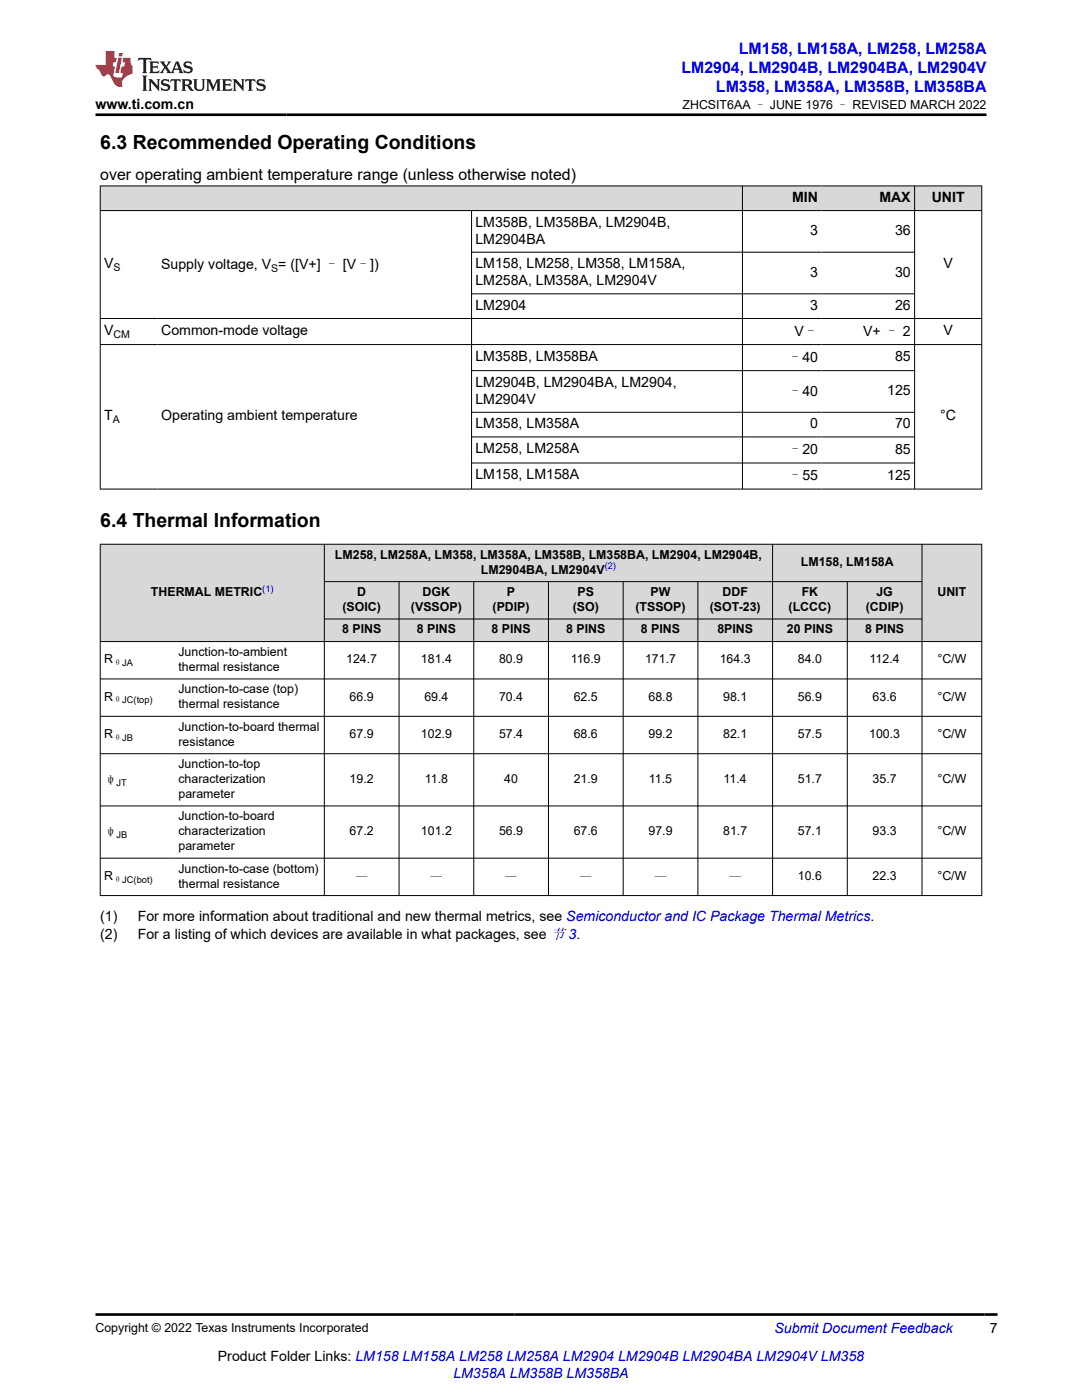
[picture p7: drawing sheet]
<svg xmlns="http://www.w3.org/2000/svg" width="216mm" height="279mm" viewBox="0 0 216 279" stroke-linecap="round" stroke-linejoin="round" font-family="sans-serif">
<defs><g id="words">
<g font-size="3.9">
<text x="20" y="29.8">6.3 Recommended Operating Conditions</text>
<text x="20" y="105.2">6.4 Thermal Information</text>
</g>
<g font-size="3.2" fill="#00f">
<text x="147.4" y="10.7">LM158, LM158A, LM258, LM258A</text>
<text x="136" y="14.5">LM2904, LM2904B, LM2904BA, LM2904V</text>
<text x="142.9" y="18.3">LM358, LM358A, LM358B, LM358BA</text>
</g>
<text font-size="3.2" x="20" y="36">over operating ambient temperature range (unless otherwise noted)</text>
<g font-size="2.8">
<text x="19" y="21.7">www.ti.com.cn</text>
<text x="158.1" y="40.3">MIN</text>
<text x="175.5" y="40.3">MAX</text>
<text x="185.9" y="40.3">UNIT</text>
<text x="94.9" y="45.2">LM358B, LM358BA, LM2904B,</text>
<text x="161.7" y="46.9">3</text>
<text x="178.6" y="46.9">36</text>
<text x="20.8" y="53.5">V</text>
<text x="32.2" y="53.7">Supply voltage, V = ([V+] – [V–])</text>
<text x="94.9" y="48.6">LM2904BA</text>
<text x="94.9" y="53.5">LM158, LM258, LM358, LM158A,</text>
<text x="188.3" y="53.5">V</text>
<text x="94.9" y="56.9">LM258A, LM358A, LM2904V</text>
<text x="161.7" y="55.2">3</text>
<text x="178.6" y="55.2">30</text>
<text x="94.9" y="61.8">LM2904</text>
<text x="161.7" y="61.8">3</text>
<text x="178.6" y="61.8">26</text>
<text x="20.8" y="66.9">V</text>
<text x="32.2" y="66.9">Common-mode voltage</text>
<text x="94.9" y="72">LM358B, LM358BA</text>
<text x="158.5" y="67">V–</text>
<text x="172.2" y="67">V+ – 2</text>
<text x="188.3" y="66.9">V</text>
<text x="94.9" y="77.2">LM2904B, LM2904BA, LM2904,</text>
<text x="157.3" y="72.2">–40</text>
<text x="178.6" y="72.1">85</text>
<text x="20.8" y="83.9">T</text>
<text x="32.2" y="83.9">Operating ambient temperature</text>
<text x="94.9" y="80.5">LM2904V</text>
<text x="157.3" y="79">–40</text>
<text x="177" y="78.9">125</text>
<text x="187.6" y="83.9">°C</text>
<text x="94.9" y="85.5">LM358, LM358A</text>
<text x="161.7" y="85.5">0</text>
<text x="178.6" y="85.5">70</text>
<text x="94.9" y="90.4">LM258, LM258A</text>
<text x="94.9" y="95.6">LM158, LM158A</text>
<text x="157.3" y="90.7">–20</text>
<text x="157.3" y="95.9">–55</text>
<text x="177" y="95.7">125</text>
<text x="178.6" y="90.5">85</text>
<text x="20" y="183.8">(1)</text>
<text x="27.5" y="183.8">For more information about traditional and new thermal metrics, see Semiconductor and IC Package Thermal Metrics.</text>
<text x="20" y="187.5">(2)</text>
<text x="27.5" y="187.5">For a listing of which devices are available in what packages, see 节 3.</text>
<text x="197.5" y="266.1">7</text>
<text x="43.5" y="271.7">Product Folder Links: LM158 LM158A LM258 LM258A LM2904 LM2904B LM2904BA LM2904V LM358</text>
</g>
<g font-size="2.8" fill="#00f">
<text x="154.5" y="266.1">Submit Document Feedback</text>
<text x="90.5" y="275.1">LM358A LM358B LM358BA</text>
</g>
<g font-size="2.5">
<text x="136.2" y="21.8">ZHCSIT6AA – JUNE 1976 – REVISED MARCH 2022</text>
<text x="66.8" y="111.5">LM258, LM258A, LM358, LM358A, LM358B, LM358BA, LM2904, LM2904B,</text>
<text x="159.8" y="113">LM158, LM158A</text>
<text x="30.1" y="119">THERMAL METRIC</text>
<text x="71.3" y="119">D</text>
<text x="84.3" y="119">DGK</text>
<text x="96" y="114.5">LM2904BA, LM2904V</text>
<text x="101.2" y="119">P</text>
<text x="115.2" y="119">PS</text>
<text x="129.8" y="119">PW</text>
<text x="144.2" y="119">DDF</text>
<text x="160" y="119">FK</text>
<text x="174.9" y="119">JG</text>
<text x="187.1" y="119">UNIT</text>
<text x="68.3" y="121.9">(SOIC)</text>
<text x="82" y="121.9">(VSSOP)</text>
<text x="98.3" y="121.9">(PDIP)</text>
<text x="114.3" y="121.9">(SO)</text>
<text x="126.8" y="121.9">(TSSOP)</text>
<text x="141.6" y="121.9">(SOT-23)</text>
<text x="157.4" y="121.9">(LCCC)</text>
<text x="172.7" y="121.9">(CDIP)</text>
<text x="35.6" y="130.9">Junction-to-ambient</text>
<text x="68.3" y="126.4">8 PINS</text>
<text x="83.2" y="126.4">8 PINS</text>
<text x="98.1" y="126.4">8 PINS</text>
<text x="113" y="126.4">8 PINS</text>
<text x="127.9" y="126.4">8 PINS</text>
<text x="143.1" y="126.4">8PINS</text>
<text x="157" y="126.4">20 PINS</text>
<text x="172.6" y="126.4">8 PINS</text>
<text x="20.8" y="132.4">R</text>
<text x="35.6" y="133.9">thermal resistance</text>
<text x="69.1" y="132.4">124.7</text>
<text x="84" y="132.4">181.4</text>
<text x="99.6" y="132.4">80.9</text>
<text x="113.9" y="132.4">116.9</text>
<text x="128.7" y="132.4">171.7</text>
<text x="143.6" y="132.4">164.3</text>
<text x="159.2" y="132.4">84.0</text>
<text x="173.5" y="132.4">112.4</text>
<text x="187" y="132.4">°C/W</text>
<text x="20.8" y="139.9">R</text>
<text x="35.6" y="138.4">Junction-to-case (top)</text>
<text x="35.6" y="141.3">thermal resistance</text>
<text x="69.8" y="139.9">66.9</text>
<text x="84.7" y="139.9">69.4</text>
<text x="99.6" y="139.9">70.4</text>
<text x="114.5" y="139.9">62.5</text>
<text x="129.4" y="139.9">68.8</text>
<text x="144.3" y="139.9">98.1</text>
<text x="159.2" y="139.9">56.9</text>
<text x="174.1" y="139.9">63.6</text>
<text x="187" y="139.9">°C/W</text>
<text x="20.8" y="147.3">R</text>
<text x="35.6" y="145.8">Junction-to-board thermal</text>
<text x="35.6" y="148.8">resistance</text>
<text x="69.8" y="147.3">67.9</text>
<text x="84" y="147.3">102.9</text>
<text x="99.6" y="147.3">57.4</text>
<text x="114.5" y="147.3">68.6</text>
<text x="129.4" y="147.3">99.2</text>
<text x="144.3" y="147.3">82.1</text>
<text x="159.2" y="147.3">57.5</text>
<text x="173.4" y="147.3">100.3</text>
<text x="187" y="147.3">°C/W</text>
<text x="35.6" y="153.3">Junction-to-top</text>
<text x="20.8" y="156.4">ψ</text>
<text x="35.6" y="156.3">characterization</text>
<text x="35.6" y="159.2">parameter</text>
<text x="69.8" y="156.3">19.2</text>
<text x="84.8" y="156.3">11.8</text>
<text x="100.6" y="156.3">40</text>
<text x="114.5" y="156.3">21.9</text>
<text x="129.5" y="156.3">11.5</text>
<text x="144.4" y="156.3">11.4</text>
<text x="159.2" y="156.3">51.7</text>
<text x="174.1" y="156.3">35.7</text>
<text x="187" y="156.3">°C/W</text>
<text x="20.8" y="166.8">ψ</text>
<text x="35.6" y="163.7">Junction-to-board</text>
<text x="35.6" y="166.7">characterization</text>
<text x="69.8" y="166.7">67.2</text>
<text x="84" y="166.7">101.2</text>
<text x="99.6" y="166.7">56.9</text>
<text x="114.5" y="166.7">67.6</text>
<text x="129.4" y="166.7">97.9</text>
<text x="144.3" y="166.7">81.7</text>
<text x="159.2" y="166.7">57.1</text>
<text x="174.1" y="166.7">93.3</text>
<text x="187" y="166.7">°C/W</text>
<text x="35.6" y="169.7">parameter</text>
<text x="20.8" y="175.6">R</text>
<text x="35.6" y="174.2">Junction-to-case (bottom)</text>
<text x="35.6" y="177.1">thermal resistance</text>
<text x="70.9" y="175.9">—</text>
<text x="85.8" y="175.9">—</text>
<text x="100.8" y="175.9">—</text>
<text x="115.7" y="175.9">—</text>
<text x="130.6" y="175.9">—</text>
<text x="145.5" y="175.9">—</text>
<text x="159.2" y="175.6">10.6</text>
<text x="174.1" y="175.6">22.3</text>
<text x="187" y="175.6">°C/W</text>
<text x="19" y="265.8">Copyright © 2022 Texas Instruments Incorporated</text>
</g>
<g font-size="2.1">
<text x="22.6" y="54.1">S</text>
<text x="54.1" y="54.2">S</text>
<text x="22.6" y="67.5">CM</text>
<text x="22.5" y="84.5">A</text>
</g>
<g font-size="1.9" fill="#00f">
<text x="120.7" y="113.6">(2)</text>
<text x="52.3" y="118.1">(1)</text>
</g>
<g font-size="1.9">
<text x="22.6" y="132.9">θJA</text>
<text x="22.6" y="140.4">θJC(top)</text>
<text x="22.6" y="147.8">θJB</text>
<text x="23.2" y="156.9">JT</text>
<text x="23.2" y="167.3">JB</text>
<text x="22.6" y="176.1">θJC(bot)</text>
</g>
</g></defs>
<g fill="#d8d8d8">
<path d="M20 37.1h175.9v4.9h-175.9z" fill-rule="evenodd"/>
<path d="M20.1 37.2h128v4.8h-128z" fill-rule="evenodd"/>
<path d="M148.2 37.2h15.7v4.8h-15.7z" fill-rule="evenodd"/>
<path d="M163.9 37.2h18.5v4.8h-18.5z" fill-rule="evenodd"/>
<path d="M182.6 37.2h13.2v4.8h-13.2z" fill-rule="evenodd"/>
</g>
<g fill="none" stroke="#000" stroke-width=".2">
<path d="M19.9 37.1h176.1M20 37v60.7M148.1 37v60.7M182.5 37v60.7M195.9 37v60.7M19.9 42h176.1M94.1 42v55.7M94.1 50.3h88.5M94.1 58.6h88.5M19.9 63.6h176.1M19.9 68.8h176.1M94.1 74h88.5"/>
<path d="M19.9 97.6h176.1M94.1 82.3h88.5M94.1 87.2h88.5M94.1 92.4h88.5"/>
</g>
<g fill="#d8d8d8">
<path d="M20 108.6h175.9v7.5h-175.9z" fill-rule="evenodd"/>
<path d="M20.1 108.7h44.6v19.3h-44.6z" fill-rule="evenodd"/>
<path d="M64.8 108.7h89.3v7.3h-89.3z" fill-rule="evenodd"/>
<path d="M154.2 108.7h29.7v7.3h-29.7z" fill-rule="evenodd"/>
<path d="M184 108.7h11.8v19.3h-11.8z" fill-rule="evenodd"/>
<path d="M64.8 116.1h14.8v7.4h-14.8z" fill-rule="evenodd"/>
<path d="M79.7 116.1h14.8v7.4h-14.8z" fill-rule="evenodd"/>
<path d="M94.6 116.1h14.8v7.4h-14.8z" fill-rule="evenodd"/>
<path d="M109.5 116.1h14.8v7.4h-14.8z" fill-rule="evenodd"/>
<path d="M124.4 116.1h14.8v7.4h-14.8z" fill-rule="evenodd"/>
<path d="M139.3 116.1h14.8v7.4h-14.8z" fill-rule="evenodd"/>
<path d="M154.2 116.1h14.8v7.4h-14.8z" fill-rule="evenodd"/>
<path d="M169.1 116.1h14.8v7.4h-14.8z" fill-rule="evenodd"/>
<path d="M64.8 123.6h14.8v4.4h-14.8z" fill-rule="evenodd"/>
<path d="M79.7 123.6h14.8v4.4h-14.8z" fill-rule="evenodd"/>
<path d="M94.6 123.6h14.8v4.4h-14.8z" fill-rule="evenodd"/>
<path d="M109.5 123.6h14.8v4.4h-14.8z" fill-rule="evenodd"/>
<path d="M124.4 123.6h14.8v4.4h-14.8z" fill-rule="evenodd"/>
<path d="M139.3 123.6h14.8v4.4h-14.8z" fill-rule="evenodd"/>
<path d="M154.2 123.6h14.8v4.4h-14.8z" fill-rule="evenodd"/>
<path d="M169.1 123.6h14.8v4.4h-14.8z" fill-rule="evenodd"/>
</g>
<g fill="none" stroke="#000" stroke-width=".2">
<path d="M19.9 108.6h176.1M20 108.6v70.2M64.7 108.6v70.2M64.7 116.1h119.3M79.6 116.1v62.7M94.5 116.1v62.7M109.4 116.1v62.7M124.3 116.1v62.7M139.3 116.1v62.7M154.2 108.6v70.2M169.1 116.1v62.7M184 108.6v70.2"/>
<path d="M195.9 108.6v70.2M19.9 128h176.1M19.9 135.5h176.1M64.7 123.5h119.3M19.9 143h176.1M19.9 150.4h176.1M19.9 160.8h176.1M19.9 171.3h176.1M19.9 178.7h176.1"/>
</g>
<path d="M27.7 11.6l-.2 .5 .5-.2h.6v.1v2.2l-.2 .4h1l-.2-.4v-2.2v-.1h.5l.5 .2-.1-.5zM29.8 12.3l.2 .4v1.5l-.2 .4h1.9l.1-.6a1.08 1.08 0 0 1-1.3 .2v-.7h.6l.4 .2v-.7l-.4 .2h-.6v-.5l.2-.2a1 1 0 0 1 1 .3l-.1-.5zM31.8 12.3l1 1.1-1 1.2h.9l-.2-.2 .4-.8 .5 .8-.2 .2h1.6l-.2-.2 .1-.5h1l.1 .5-.1 .2h.9l-.2-.3-.8-2h-.5l-1 2.2-.8-1.1 .9-1.1h-.8l.2 .2-.5 .6-.3-.6 .1-.2zM35.2 12.7l.4 1h-.8zM36.8 12.4a.65 .65 0 0 0-.2 .7 .65 .65 0 0 0 .6 .5l.7 .1 .1 .3a.79 .79 0 0 1-.7 .4 .79 .79 0 0 1-.7-.5l.1 .7 .2-.1a.93 .93 0 0 0 1.1 .1 .93 .93 0 0 0 .4-1 1.46 1.46 0 0 0-1.2-.6l-.1-.3a1.09 1.09 0 0 1 1.2 .2l-.2-.6-.1 .1-.6-.2zM28.4 15.1l.2 .4v2.2l-.2 .4h1l-.2-.4v-2.2l.2-.4zM29.6 15.8l.2 .4v1.5l-.2 .4h.8l-.3-.4v-1.3l1.7 1.8v-2l.2-.4h-.8l.2 .2 .1 1.1-1.2-1.3zM32.3 15.9a.65 .65 0 0 0-.2 .8 .65 .65 0 0 0 .7 .4l.6 .2 .1 .2a.79 .79 0 0 1-.7 .4 .79 .79 0 0 1-.7-.5l.1 .7 .2-.1a.93 .93 0 0 0 1.1 .1 .93 .93 0 0 0 .4-.9 1.46 1.46 0 0 0-1.2-.6l-.1-.4a1.09 1.09 0 0 1 1.2 .2l-.2-.6-.1 .1-.6-.1zM34.1 15.8l-.1 .6a.63 .63 0 0 1 .7-.3l.1 1.6-.3 .4h1l-.2-.4v-1.6a.66 .66 0 0 1 .8 .3l-.1-.6zM36.2 15.8l.2 .4v1.5l-.2 .4h.9l-.2-.2v-.7h.5l.1 .2a.79 .79 0 0 0 1.2 .6l-1-.9a.61 .61 0 0 0 .6-.6 .61 .61 0 0 0-.5-.7zM36.9 16.1h.2a.47 .47 0 0 1 .5 .1 .47 .47 0 0 1 .1 .5l-.2 .1-.6 .1zM38.5 15.8l.2 .2a2.27 2.27 0 0 0 .4 2 1.04 1.04 0 0 0 1.7-.7v-1.3l.2-.2h-.8l.2 .4v1.1a.6 .6 0 0 1-.6 .6 .6 .6 0 0 1-.6-.6v-1.1l.3-.4zM41.1 15.8l.2 .4v1.5l-.2 .4h.7l-.2-.4v-1.4l.9 1.9 .8-1.9v1.4l-.2 .4h1l-.3-.4v-1.5l.3-.4h-.8l-.7 1.5-.7-1.5zM44.3 15.8l.2 .4v1.5l-.2 .4h1.9l.1-.6a1.09 1.09 0 0 1-1.3 .2v-.7h.6l.4 .2v-.6l-.4 .2h-.6v-.6l.2-.1a1.01 1.01 0 0 1 1 .3l-.1-.6zM46.4 15.8l.3 .4v1.5l-.3 .4h.8l-.2-.4v-1.3l1.6 1.8v-2l.2-.4h-.7l.2 .2v1.1l-1.2-1.3zM49 15.8l-.1 .6a.63 .63 0 0 1 .8-.3v1.6l-.3 .4h1l-.2-.4v-1.6a.66 .66 0 0 1 .8 .3l-.1-.6zM51.4 15.9a.65 .65 0 0 0-.2 .8 .65 .65 0 0 0 .6 .4l.6 .2 .2 .2a.79 .79 0 0 1-.8 .4 .79 .79 0 0 1-.6-.5l.1 .7 .2-.1a.93 .93 0 0 0 1 .1 .93 .93 0 0 0 .5-.9 1.46 1.46 0 0 0-1.3-.6l-.1-.4a1.09 1.09 0 0 1 1.3 .2l-.2-.6-.2 .1-.5-.1z" fill="#231f20"/>
<path d="M21.1 10.2v2.8h-2.1l.1 .3 .9 1a.95 .95 0 0 0 .9 .9 .59 .59 0 0 1 .6-.4 .59 .59 0 0 1 .5 .4l.4 .7a1.59 1.59 0 0 0 2.1 1.4 1.61 1.61 0 0 1 1-2.3l1-.3-.1-1.5a1.59 1.59 0 0 1-.4-1.7h-1.4l-.2 .9h.5l-.1 .9h-.5l-.2 1v.2l.4 .1-.2 .9h-.6a.73 .73 0 0 1-1.1-.7l.3-1.5h-.5l.2-.9h.5l.2-.9h-.5v-1.3zM23.6 11.5l-.6 3.1h.7l.6-3.1zM23.8 10.6l-.1 .6h.7l.1-.6z" fill="#ed1c24"/>
<path d="M19 22.9h177.8M19.1 262.3h179.9" fill="none" stroke="#000" stroke-width=".53"/>
<use href="#words"/>
</svg>
